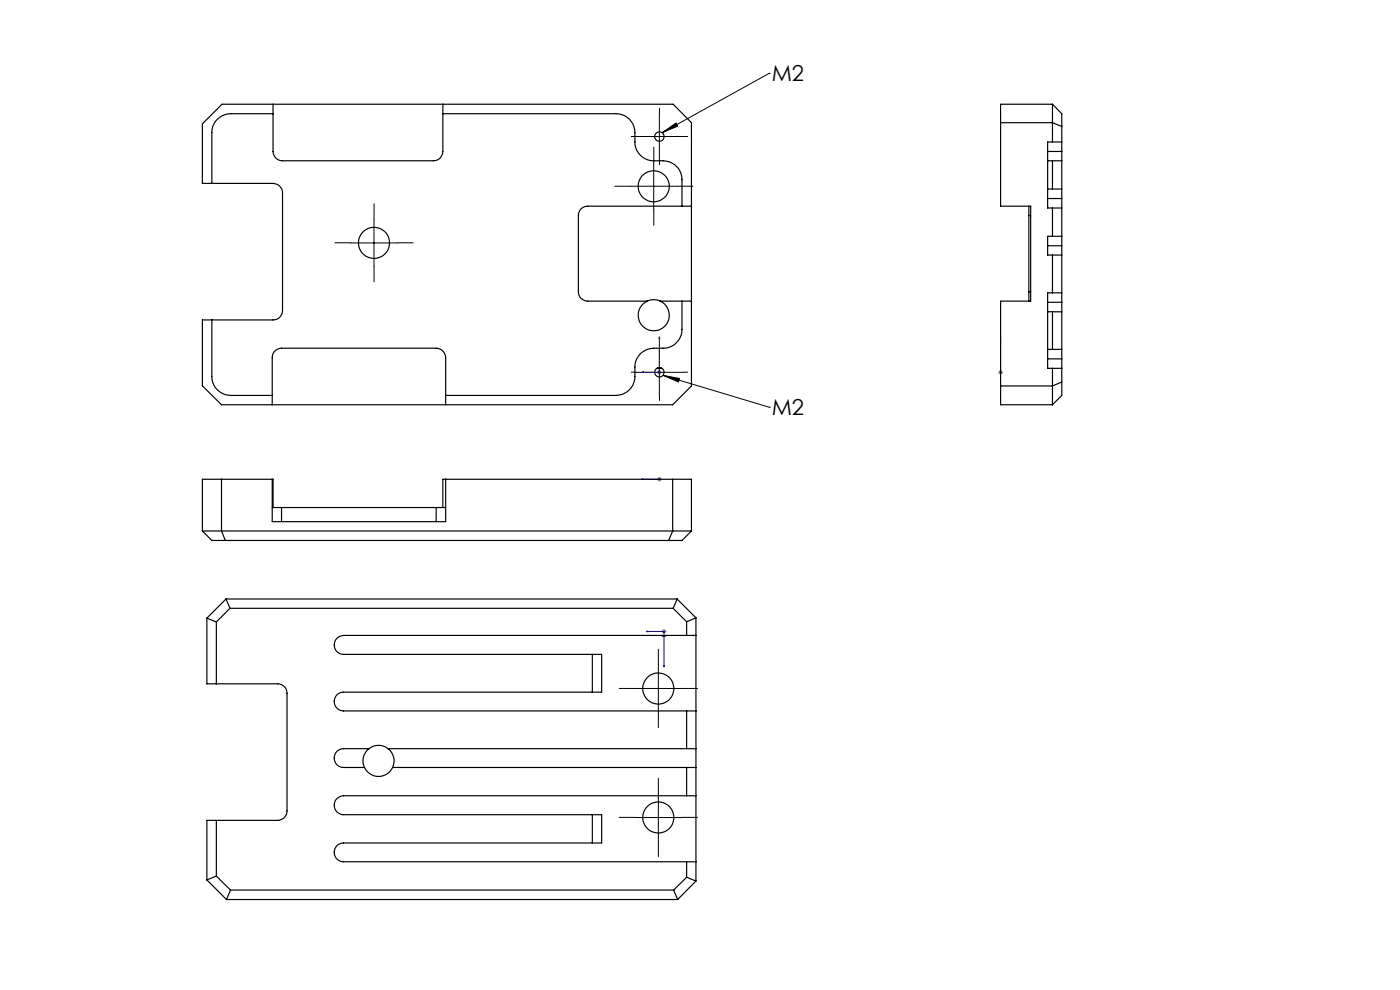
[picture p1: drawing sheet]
<svg xmlns="http://www.w3.org/2000/svg" width="297mm" height="210mm" viewBox="0 0 297 210" stroke-linecap="round" stroke-linejoin="round" font-family="sans-serif">
<defs><g id="words">
<g font-size="4.7">
<text x="163.7" y="17.3">M2</text>
<text x="163.7" y="88.1">M2</text>
</g>
</g></defs>
<g fill="none" stroke="#000" stroke-width=".21">
<path d="M163.2 15.5h.1M163.2 15.5l-22.7 12.6M133.7 39.5h10M134.9 29h10M138.7 34.5v10M139.9 24v10M140.5 28.1l2.9-2 .4 .7zM74.3 51.5h10M79.3 46.5v10M134.9 79h10M139.9 74v10M140.7 79.6l22.5 6.8"/>
<path d="M140.7 79.6l3.4 .7-.2 .7zM163.2 86.4h.1M134.7 146h9.9M139.7 141.1v10M134.7 173.4h9.9M139.7 168.4v10"/>
</g>
<g fill="none" stroke="#00f" stroke-width=".21">
<path d="M136.1 79l.4-.1v.1zM139.9 71.4l.1 .4h-.2zM139.9 71.4v7.6h-3.8M212.3 78.9v.1zM212.3 71.4v.4v-.4M212.3 79h.1M212.3 71.4v7.6M136.1 101.7h.4h-.4M136.1 101.7h3.8M139.8 101.7h.2zM139.9 101.7h.1M137.1 133.9h.3v.1z"/>
<path d="M137.1 133.9h3.8v7.6M140.8 141.1h.1v.4z"/>
</g>
<g fill="none" stroke="#808080" stroke-width=".21">
<path d="M139.4 79h1M139.5 78.6l.7 .7M139.9 78.5v1M140.2 78.6l-.7 .7M211.8 79h1M211.9 78.6l.7 .7M212.3 78.5v1M212.6 78.6l-.7 .7M139.4 101.7h1M139.5 101.3l.7 .7M139.9 101.1v1.1M140.2 101.3l-.7 .7"/>
<path d="M140.3 133.9h1.1M140.5 133.6l.7 .7M140.9 133.4v1.1M141.2 133.6l-.7 .7"/>
</g>
<g fill="none" stroke="#000" stroke-width=".21" stroke-dasharray="15.2 1.3 1.3 1.3">
<path d="M133.7 39.5h-3.3M134.9 29h-1M138.7 34.5v-3.3M139.9 24v-1M139.9 34v1M143.7 39.5h3.3M144.9 29h1M74.4 51.5h-3.3M79.4 46.5v-3.3M79.4 56.5v3.3M84.4 51.5h3.3M138.7 44.5v3.3"/>
<path d="M134.9 79h-1M139.9 74v-1M144.9 79h1M139.9 84v1M134.7 146h-3.3M139.7 151v3.3M139.7 141v-3.3M144.7 146h3.3M134.7 173.4h-3.3M139.7 178.4v3.3M139.7 168.4v-3.3M144.7 173.4h3.3"/>
</g>
<path d="M140.5 28.1l2.9-2 .4 .7zM140.7 79.6l3.4 .7-.2 .7z" fill="#000"/>
<g fill="#00f">
<path d="M136.1 79h.4v-.1zM139.9 71.4l-.1 .4h.2z"/>
<path d="M212.3 78.9v.1zM212.3 71.4v.4zM136.1 101.7h.4zM139.8 101.7h.2zM137.1 133.9h.3v.1zM140.8 141.1h.1v.4z"/>
</g>
<g fill="none" stroke="#000" stroke-width=".25">
<path d="M42.9 26.3l4.2-4.2h95.7l3.9 3.9v55.9l-4 4h-95.7l-4.1-4.1v-13.9h15a1.99 1.99 0 0 0 2-2v-25a2.05 2.05 0 0 0-2-2h-15zM57.9 24.1h-9a4 4 0 0 0-4 4v10.8M57.9 22.1v10a1.99 1.99 0 0 0 2 2h32a1.99 1.99 0 0 0 2-2v-10M93.9 24.1h36.8a4 4 0 0 1 4 4 5.8 5.8 0 0 0 .8 4.4 3.9 3.9 0 0 0 3.2 1.6 6.3 6.3 0 0 1 4.4 .8 3.9 3.9 0 0 1 1.6 3.2v5.6M212.3 26h11l1.9 .8M222.3 34.1h2.9M222.3 32.1h2.9M223.3 22.1h-11v21.6h6.4v20.2h-6.4v22h11M223.3 22.1v8M223.3 34.1v6M223.3 22.1l1.9 2v6M225.2 30.1v2"/>
<path d="M225.2 32.1v2M225.2 30.1h-2.9v14h2.9M225.2 34.1v6M146.7 43.7h-22a1.93 1.93 0 0 0-2 2v16.2a1.99 1.99 0 0 0 2 2h12.6M218.3 43.7v2M218.3 45.7h.4M218.3 45.7v16.2M222.3 40.1h2.9M222.3 52.1h2.9M222.3 42.1h2.9M223.3 44.1v6M223.3 54.1v8"/>
<path d="M225.2 52.1v2M225.2 50.1v2M225.2 40.1v2M225.2 42.1v2M225.2 50.1h-2.9v4h2.9M225.2 44.1v6M225.2 54.1v8M44.9 67.9v12a4 4 0 0 0 4 4h8.8M137.3 63.9a3.3 3.3 0 0 0-1.2 5 3.3 3.3 0 0 0 5.2 0 3.3 3.3 0 0 0-1.2-5M137.3 63.9a3.1 3.1 0 0 1 2.8 0M139.3 78.1h1.1M140.1 63.9h6.6"/>
<path d="M144.7 63.9v6a4 4 0 0 1-4 4 5.4 5.4 0 0 0-4.8 1.1 4 4 0 0 0-1.2 2.9 5.4 5.4 0 0 1-1.2 4.8 4.2 4.2 0 0 1-2.8 1.2h-36.2M218.3 61.9v2M218.3 61.9h.4M222.3 74.1h2.9M222.3 66.1h2.9M222.3 64.1h2.9M222.3 76.1h2.9M223.3 66.1v8M223.3 78.1v7.8M225.2 62.1v2M225.2 64.1v2M225.2 74.1v2"/>
<path d="M225.2 76.1v2M225.2 62.1h-2.9v16h2.9M225.2 66.1v8M225.2 78.1v5.8l-1.9 2M57.7 85.9v-10a1.99 1.99 0 0 1 2-2h32.8a2.05 2.05 0 0 1 2 2v10M225.2 81l-1.9 .9h-11M42.9 112.6l2 2h99.8l2-2M42.9 112.6h103.8M47 101.7v10.9l.8 2M57.7 107.7h2M57.7 101.7v9h36.8v-9M57.9 107.7v-6h-15v10.9"/>
<path d="M59.7 107.7v3M59.7 107.7h32.8M92.5 107.7h2M92.5 107.7v3M93.9 107.7v-6h52.8v10.9M142.7 101.7v10.9l-.8 2M43.9 131.1v14h15a1.99 1.99 0 0 1 2 2v24.9a1.99 1.99 0 0 1-2 2h-15v12.6M43.9 131.1l2 .8M45.9 131.9v13.2M47.9 127.1l.9 1.9M47.9 127.1h95.8M47.9 127.1l-4 4"/>
<path d="M48.8 129h94M48.8 129l-2.9 2.9M125.7 138.8v8M140.3 134.8a.88 .88 0 0 0 1.1 0M142.8 129l2.9 2.9M143.7 127.1l-.9 1.9M143.7 127.1l3.9 3.9M145.7 131.9v2.9M147.6 134.8h-74.7a2.01 2.01 0 0 0-2 2 2.01 2.01 0 0 0 2 2h54.7v8h-54.7a1.99 1.99 0 0 0-2 2 1.99 1.99 0 0 0 2 2h74.7M147.6 131v55.9M147.6 131l-1.9 .9M78.3 158.8a3.3 3.3 0 0 1 4 0"/>
<path d="M78.3 158.8h-5.4a1.99 1.99 0 0 0-2 2 1.99 1.99 0 0 0 2 2h4.4M78.3 158.8a3.2 3.2 0 0 0-1 4M82.3 158.8a3.3 3.3 0 0 1 1 4M82.3 158.8h65.3M145.7 150.8v8M45.9 174v11.8M77.3 162.8a3.3 3.3 0 0 0 3 1.9 3.3 3.3 0 0 0 3-1.9M83.3 162.8h64.3M125.7 172.8v6M145.7 162.8v6M147.6 168.8h-74.7a2.01 2.01 0 0 0-2 2 2.01 2.01 0 0 0 2 2h54.7v6h-54.7a1.99 1.99 0 0 0-2 2 1.99 1.99 0 0 0 2 2h74.7M43.9 186.6l4.1 4.2"/>
<path d="M45.9 185.8l-2 .8M45.9 185.8l3 3M48 190.8h95.8M48.9 188.8l-.9 2M48.9 188.8h94M142.9 188.8l.9 2M145.7 186.1l1.9 .8M145.7 182.8v3.3M145.7 186.1l-2.8 2.7M147.6 186.9l-3.8 3.9"/>
<circle cx="138.7" cy="39.5" r="3.3"/>
<circle cx="139.9" cy="29" r="1"/>
<circle cx="79.3" cy="51.5" r="3.3"/>
<circle cx="139.9" cy="79" r="1"/>
<circle cx="139.6" cy="146" r="3.3"/>
<circle cx="139.6" cy="173.4" r="3.3"/>
</g>
<use href="#words"/>
</svg>
